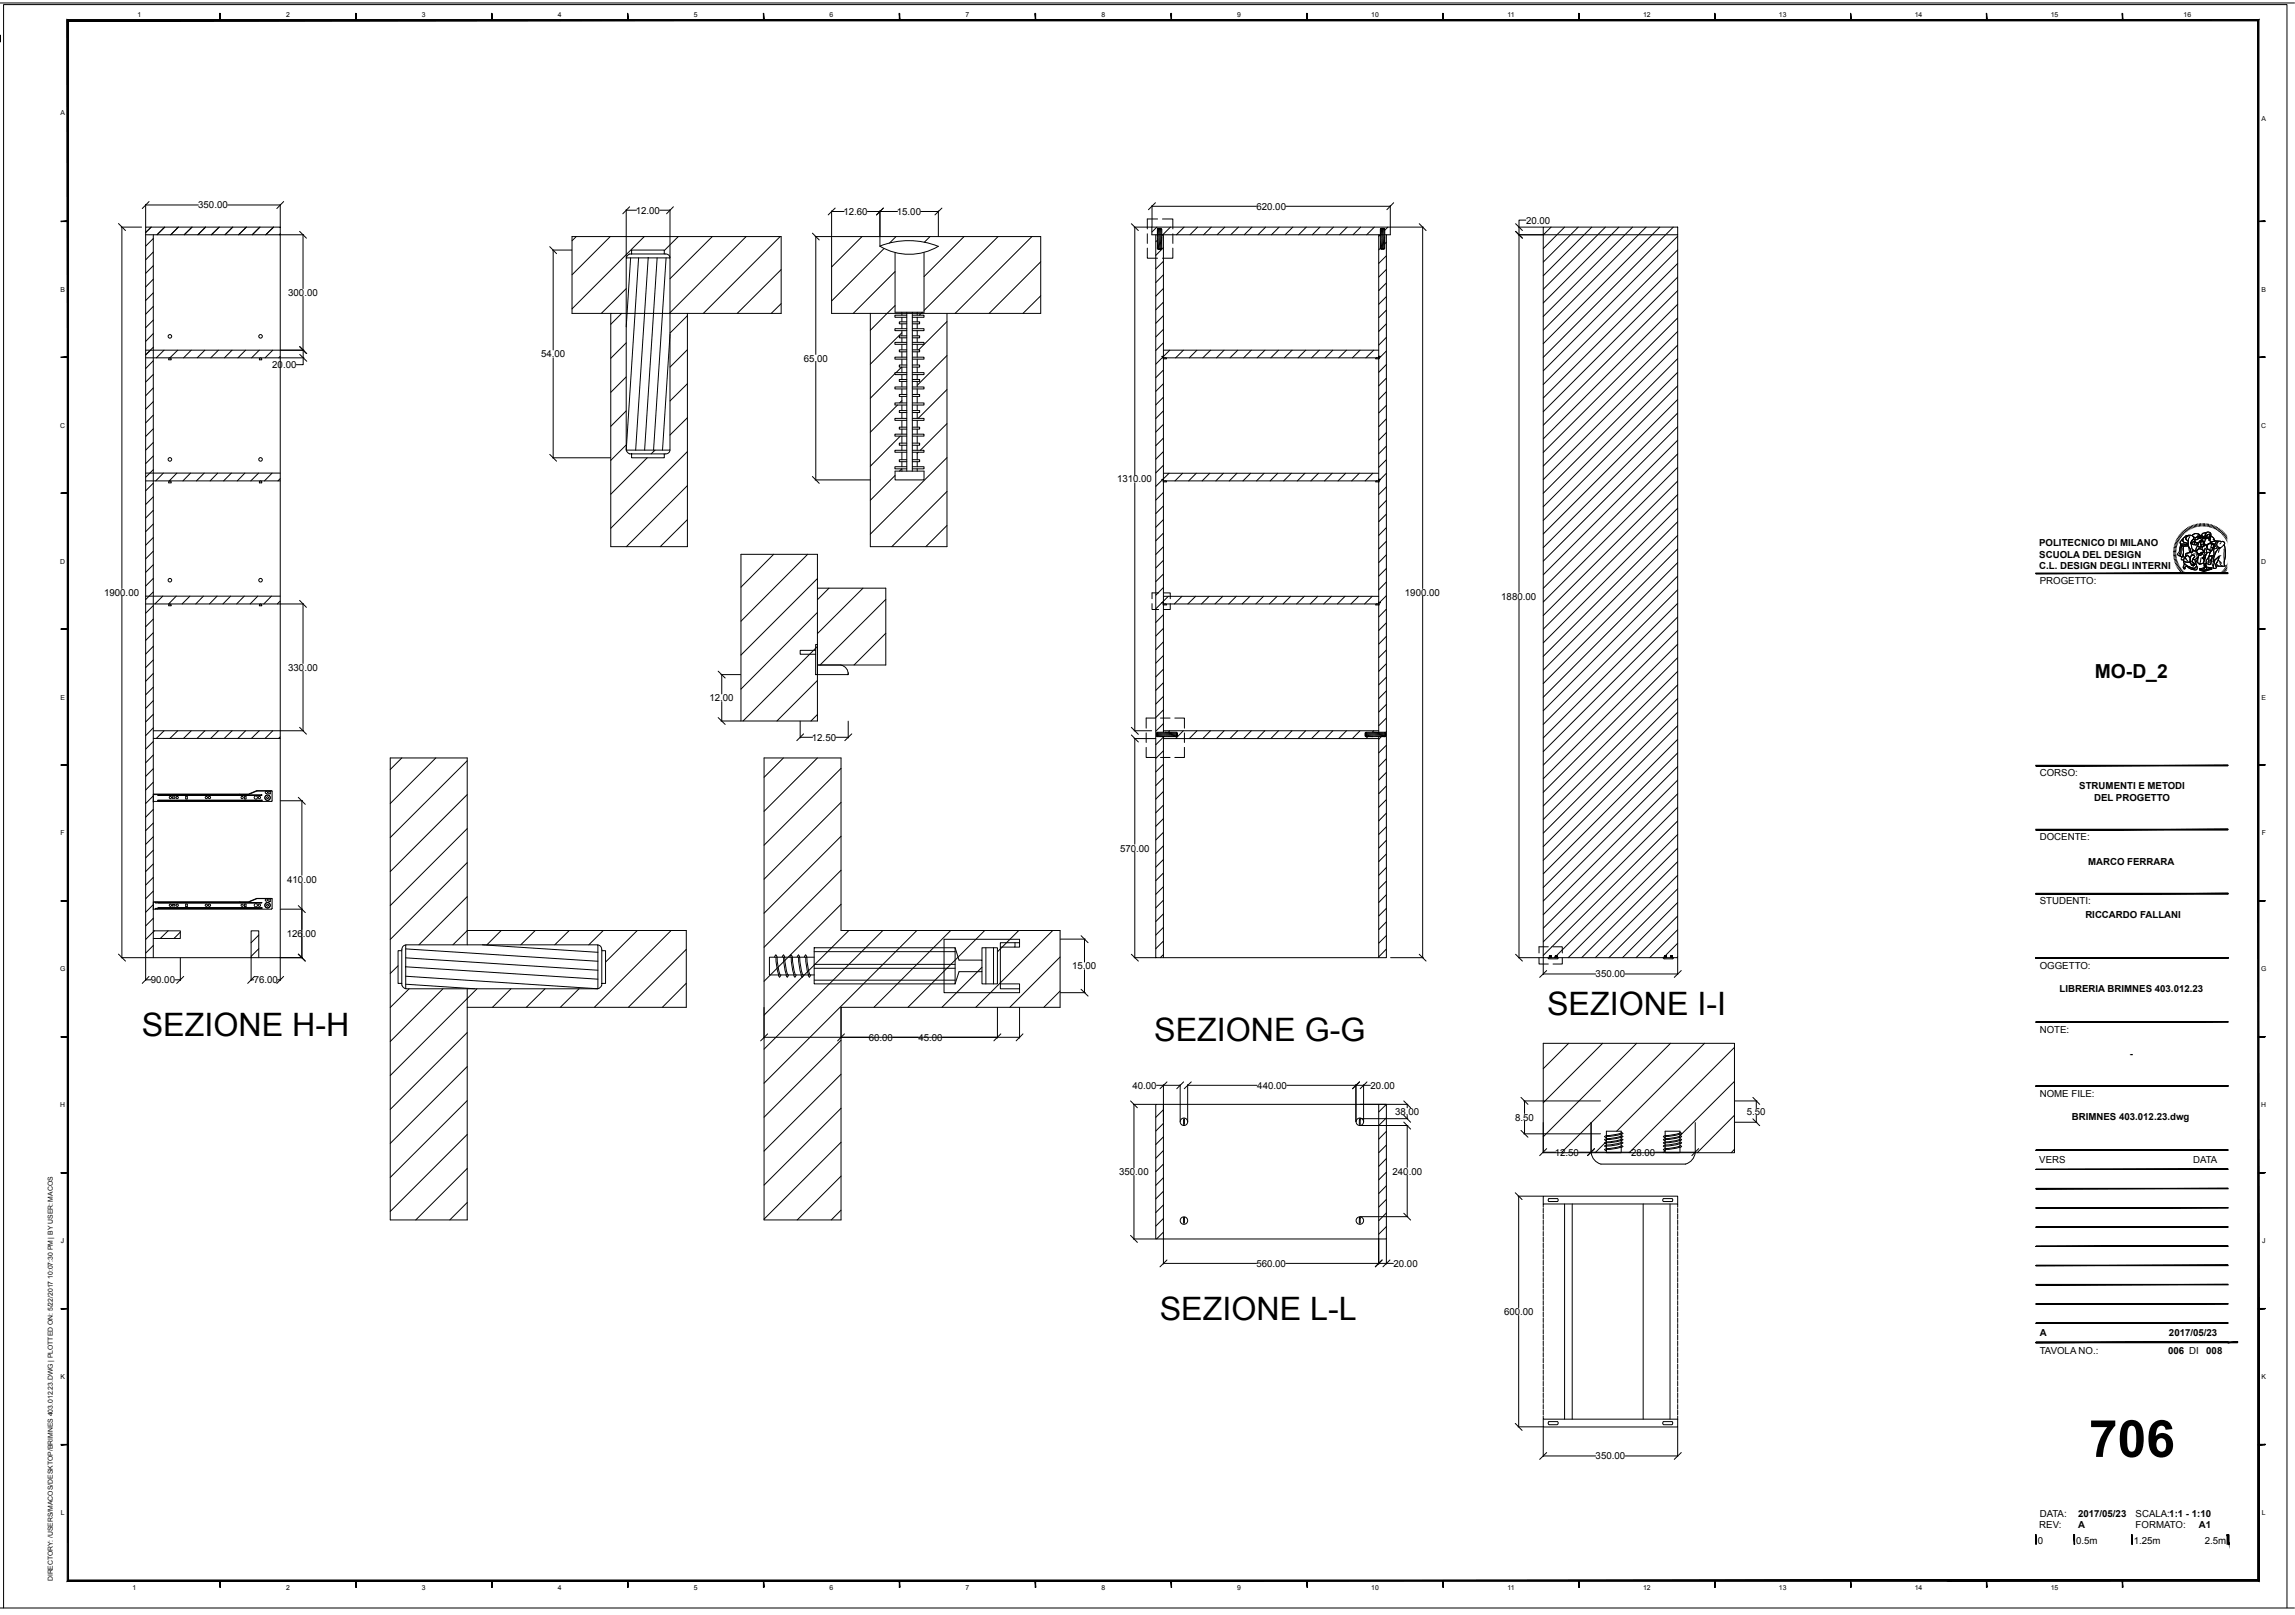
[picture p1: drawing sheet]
<svg xmlns="http://www.w3.org/2000/svg" width="597mm" height="420mm" viewBox="0 0 597 420" stroke-linecap="round" stroke-linejoin="round" font-family="sans-serif">
<defs><g id="words">
<text font-size="13.4" x="543.4" y="378.9">706</text>
<g font-size="8.4">
<text x="402.5" y="264">SEZIONE I-I</text>
<text x="36.9" y="269.5">SEZIONE H-H</text>
<text x="300.3" y="270.6">SEZIONE G-G</text>
<text x="301.7" y="343.2">SEZIONE L-L</text>
</g>
<text font-size="5" x="544.9" y="176.3">MO-D_2</text>
<g font-size="2.5">
<text x="51.6" y="54.2">350.00</text>
<text x="165.4" y="55.6">12.00</text>
<text x="219.4" y="55.9">12.60</text>
<text x="233.3" y="55.9">15.00</text>
<text x="326.9" y="54.5">620.00</text>
<text x="397" y="58.1">20.00</text>
<text x="75" y="76.9">300.00</text>
<text x="70.8" y="95.7">20.00</text>
<text x="140.8" y="92.9">54.00</text>
<text x="209.1" y="94">65.00</text>
<text x="290.6" y="125.4">1310.00</text>
<text x="530.4" y="142">POLITECNICO DI MILANO</text>
<text x="530.5" y="145.1">SCUOLA DEL DESIGN</text>
<text x="530.5" y="148.1">C.L. DESIGN DEGLI INTERNI</text>
<text x="27.1" y="155">1900.00</text>
<text x="365.5" y="155">1900.00</text>
<text x="390.5" y="156">1880.00</text>
<text x="530.6" y="151.9">PROGETTO:</text>
<text x="75" y="174.4">330.00</text>
<text x="184.5" y="182.3">12.00</text>
<text x="211.2" y="192.6">12.50</text>
<text x="530.6" y="201.9">CORSO:</text>
<text x="540.9" y="205.3">STRUMENTI E METODI</text>
<text x="544.7" y="208.3">DEL PROGETTO</text>
<text x="291.4" y="221.5">570.00</text>
<text x="530.6" y="218.5">DOCENTE:</text>
<text x="543.2" y="225">MARCO FERRARA</text>
<text x="74.7" y="229.5">410.00</text>
<text x="530.6" y="235.2">STUDENTI:</text>
<text x="542.5" y="238.6">RICCARDO FALLANI</text>
<text x="74.6" y="243.6">126.00</text>
<text x="530.6" y="251.9">OGGETTO:</text>
<text x="39.2" y="255.7">90.00</text>
<text x="66" y="255.7">76.00</text>
<text x="278.9" y="252.1">15.00</text>
<text x="415.1" y="254.2">350.00</text>
<text x="535.8" y="258.1">LIBRERIA BRIMNES 403.012.23</text>
<text x="530.6" y="268.5">NOTE:</text>
<text x="226" y="270.6">60.00</text>
<text x="238.9" y="270.6">45.00</text>
<text x="554.1" y="275">-</text>
<text x="294.6" y="283.1">40.00</text>
<text x="327.1" y="283.1">440.00</text>
<text x="356.5" y="283.1">20.00</text>
<text x="530.6" y="285.2">NOME FILE:</text>
<text x="362.9" y="290">38.00</text>
<text x="394.1" y="291.5">8.50</text>
<text x="454.4" y="290">5.50</text>
<text x="538.9" y="291.4">BRIMNES 403.012.23.dwg</text>
<text x="291.1" y="305.6">350.00</text>
<text x="362.2" y="305.4">240.00</text>
<text x="404.5" y="300.5">12.50</text>
<text x="424.3" y="300.5">28.00</text>
<text x="530.5" y="302.5">VERS</text>
<text x="570.5" y="302.5">DATA</text>
<text x="326.8" y="329.4">560.00</text>
<text x="362.5" y="329.4">20.00</text>
<text x="391.2" y="342">600.00</text>
<text x="530.6" y="347.5">A</text>
<text x="564.2" y="347.5">2017/05/23</text>
<text x="530.6" y="352">TAVOLA NO.:</text>
<text x="564" y="352">006 DI</text>
<text x="573.9" y="352">008</text>
<text x="415.1" y="379.5">350.00</text>
<text x="530.6" y="394.6">DATA:</text>
<text x="540.6" y="394.5">2017/05/23</text>
<text x="555.5" y="394.5">SCALA:1:1 - 1:10</text>
<text x="530.1" y="401.6">0</text>
<text x="530.5" y="397.4">REV:</text>
<text x="540.1" y="401.6">0.5m</text>
<text x="540.6" y="397.5">A</text>
<text x="555.1" y="401.6">1.25m</text>
<text x="555.5" y="397.5">FORMATO:</text>
<text x="572" y="397.5">A1</text>
<text x="573.5" y="401.6">2.5m</text>
</g>
<g font-size="1.8">
<text x="35.8" y="4.4">1</text>
<text x="74.4" y="4.4">2</text>
<text x="109.8" y="4.4">3</text>
<text x="145.1" y="4.4">4</text>
<text x="180.5" y="4.4">5</text>
<text x="215.8" y="4.4">6</text>
<text x="251.2" y="4.4">7</text>
<text x="286.5" y="4.4">8</text>
<text x="321.9" y="4.4">9</text>
<text x="356.7" y="4.4">10</text>
<text x="392.1" y="4.4">11</text>
<text x="427.4" y="4.4">12</text>
<text x="462.7" y="4.4">13</text>
<text x="498.1" y="4.4">14</text>
<text x="533.4" y="4.4">15</text>
<text x="568" y="4.4">16</text>
<text x="15.7" y="29.9">A</text>
<text x="588.3" y="31.5">A</text>
<text x="15.7" y="75.9">B</text>
<text x="588.3" y="75.9">B</text>
<text x="15.7" y="111.2">C</text>
<text x="588.2" y="111.2">C</text>
<text x="15.7" y="146.6">D</text>
<text x="588.2" y="146.6">D</text>
<text x="15.7" y="181.9">E</text>
<text x="588.3" y="181.9">E</text>
<text x="15.7" y="217.3">F</text>
<text x="588.3" y="217.3">F</text>
<text x="15.6" y="252.6">G</text>
<text x="588.2" y="252.6">G</text>
<text x="15.7" y="288">H</text>
<text x="588.2" y="288">H</text>
<text x="15.8" y="323.3">J</text>
<text x="588.4" y="323.3">J</text>
<text x="15.7" y="358.7">K</text>
<text x="588.3" y="358.7">K</text>
<text x="15.8" y="394">L</text>
<text x="588.4" y="394">L</text>
<text x="13.8" y="411.2" transform="rotate(-90 13.8 411.2)">DIRECTORY: /USERS/MACOS/DESKTOP/BRIMNES 403.012.23.DWG | PLOTTED ON: 5/22/2017 10:07:30 PM | BY USER: MACOS</text>
<text x="34.5" y="413.4">1</text>
<text x="74.4" y="413.4">2</text>
<text x="109.8" y="413.4">3</text>
<text x="145.1" y="413.4">4</text>
<text x="180.5" y="413.4">5</text>
<text x="215.8" y="413.4">6</text>
<text x="251.2" y="413.4">7</text>
<text x="286.5" y="413.4">8</text>
<text x="321.9" y="413.4">9</text>
<text x="356.7" y="413.4">10</text>
<text x="392.1" y="413.4">11</text>
<text x="427.4" y="413.4">12</text>
<text x="462.7" y="413.4">13</text>
<text x="498.1" y="413.4">14</text>
<text x="533.4" y="413.4">15</text>
</g>
</g></defs>
<g fill="none" stroke="#000" stroke-width=".26">
<path d="M0 .8h596.9M30.8 58.1l1.8 1.9M31.5 59.1h5.3M31.7 59.1v93.9M37.9 59.1h35v190h-35zM37.9 53.1v5.9M37.9 53.3h13.7M38.8 52.4l-1.8 1.8M39.3 59.1l-1.4 1.4M42.8 59.1l-1.9 2M46.4 59.1l-2 2M50 59.1l-2.1 2"/>
<path d="M53.5 59.1l-2 2M57 59.1l-2 2M59.2 53.3h13.7M60.5 59.1l-2 2M64.1 59.1l-2 2M67.6 59.1l-2 2M71.2 59.1l-2.1 2M72.9 53.1v5.9M73.8 52.4l-1.8 1.8M162.9 54.5v12.5M162.9 54.7h2.7M163.8 53.8l-1.8 1.8"/>
<path d="M171.6 54.7h2.7M174.3 54.5v12.5M175.2 53.8l-1.8 1.8M216.3 54.8v6.6M216.3 55h3.3M217.3 54.1l-1.9 1.8M225.6 55h7.9M228.9 54.8v9.1M229.8 54.1l-1.8 1.8M239.5 55h4.6M244.1 54.8v6.6M245 54.1l-1.8 1.8"/>
<path d="M294.3 58.2l1.8 1.8M295 59.1h66.7M295.2 59.1v64.5M299.6 59.1v2h1.1M299.7 53.4v5.6M299.7 53.6h27.1M300.6 52.7l-1.9 1.8M300.9 59.1l-1.3 1.2M301.1 59.6h1.1v5h-1.1zM301.1 56.9h-2.7v2.6M301.2 59.6l-.1 1.8M301.2 59.5l.8-.1-.9 .2"/>
<path d="M301.4 59.6l-.3 5 .9 .2-.8-.1M301.6 59.6l-.3 5M301.9 59.6l-.4 5M302 59.5h.1M302.1 59.5l.1 .1M302.1 59.6l-.3 5M302.4 56.9h2.7v2.6M304.5 59.1l-2.3 2.3M308 59.1l-2 2M311.5 59.1l-2 2M315.1 59.1l-2 2M318.6 59.1l-2 2"/>
<path d="M322.2 59.1l-2 2M325.7 59.1l-2 2M329.2 59.1l-2 2M332.7 59.1l-1.9 2M334.5 53.6h27.2M336.3 59.1l-2 2M339.8 59.1l-2 2M343.4 59.1l-2 2M346.9 59.1l-2 2M350.4 59.1l-2 2M353.9 59.1l-1.9 2M357.5 59.1l-2 2"/>
<path d="M359.1 59.6h1.1v5h-1.1zM359.2 59.6l-.1 1.8M359.2 59.5l.9-.1-1 .2M359.4 59.6l-.3 5M359.7 59.6l-.4 5M359.9 59.6l-.3 5M360.1 59.5l.1 .1M360.1 59.6l-.3 5M361 59.1l-.8 .8M361.7 53.4v7.7h-1.1M361.7 59.1h8.5M362.5 52.7l-1.7 1.8"/>
<path d="M369.2 58.2l1.8 1.8M370.1 59.1v93.9M394.3 58.2l1.7 1.8M395 59.1h6.4M396.9 57.2h-1.8v96.9M401.4 59.1h35v190h-35zM403.5 59.1l-2.1 2h35M407 59.1l-5.6 5.6M410.5 59.1l-9.1 9.1M414.1 59.1l-12.7 12.6M417.6 59.1l-16.2 16.1M421.1 59.1l-19.7 19.7"/>
<path d="M424.7 59.1l-23.3 23.2M428.2 59.1l-26.8 26.8M431.8 59.1l-30.4 30.3M435.3 59.1l-33.9 33.8M37.9 61.1h41.1M39.9 62l-2 2M39.9 65.5l-2 2.1M39.9 69.1l-2 2M39.9 72.6l-2 2M39.9 76.2l-2 2M39.9 79.7l-2 2M39.9 61.1v188"/>
<path d="M72.9 60.8l-.2 .3M77.9 60.2l1.8 1.7M78.8 61.1v14M78.8 77.1v14M143 64.1l1.8 1.9M143.7 65h5.1M143.9 65v26M149.9 61.5l-1.1 1.1M158.7 61.5l-9.9 10M162.9 67.1h11.4v50h-11.4zM162.9 75.1l-6.5 6.4M164 67.1l-1.1 17.9"/>
<path d="M164.3 66.1v-1.1h8.5v1.1h-9l-.6 .3-.3 .6M166.1 67.1l-3.2 49.9 .3 .7 .6 .3h9v1.1h-8.5v-1.1M167.6 61.5l-18.8 18.8M168.6 67.1l-3.2 50M170.9 67.1l-3.2 50M172.8 66.1h.3M173.2 66.1a1.06 1.06 0 0 1 1.1 .9M173.3 67.1l-3.3 50M176.4 61.5l-3.6 3.7M185.3 61.5l-11 11M194.1 61.5l-19.8 19.8M202.9 61.5l-19.9 20"/>
<path d="M203.2 70.1l-11.4 11.4M203.2 79l-2.6 2.5M211.3 60.6l1.8 1.8M212 61.5h58.7v20h-44.3v60.7h19.9v-60.7M212.2 61.5v30.7M216.3 61.5v20h10.1M224.2 61.5l-7.9 7.9M230 64.7l-13.7 13.6M232.8 70.6l-10.8 10.9M232.8 79.5l-6.4 6.4M233.1 61.5l-1.7 1.7M240.4 65.7v15.5h-7.6v-15.5"/>
<path d="M241.9 61.5l-1.4 1.5M244.1 64a14.7 14.7 0 0 1-15.2 0 20.6 20.6 0 0 1 15.2 .1M250.8 61.5l-10.4 10.4M259.6 61.5l-19.2 19.2M268.4 61.5l-19.9 20M270.7 68.1l-13.4 13.4M270.7 76.9l-4.6 4.6M298.4 64.5v2.7h2.7M298.4 60.8v2.5M300.7 61.1h59.9v188h-59.9zM301.1 62.5l-.4 .4M302 64.7h.1"/>
<path d="M302.2 64.6l-.1 .1M302.2 61.6l-.2 3M302.6 68l-1.9 1.9M302.6 75l-1.9 2M302.6 78.6l-1.9 2M302.6 64.4l-1.9 2M302.6 71.5l-1.9 2M302.6 61.1v129.3M305.1 64.5v2.7h-2.7M305.1 60.8v2.5M358.6 61.1v129.3M359.1 61l-.5 .4"/>
<path d="M359.1 64.6l-.5 .4M359.1 64.6l1 .2-.9-.1M360.1 64.7h.1M360.2 64.6l-.1 .1M360.2 61.6l-.2 3M360.6 70.1l-2 2M360.6 73.6l-2 2M360.6 77.1l-2 2M360.6 66.5l-2 2M360.6 63l-.4 .4M394.3 60.2l1.7 1.7M395 61.1h6.4"/>
<path d="M436.4 61.4l-35 35M436.4 65l-35 35M436.4 68.5l-35 35M436.4 72.1l-35 35M436.4 75.6l-35 35M436.4 79.1l-35 35M37.9 91.1h41.2M37.9 93.1h41.2M39.9 83.2l-2 2M39.9 86.8l-2 2M39.9 90.3l-2 2 1.3-1.2M39.9 93.8l-2 2.1"/>
<path d="M39.9 97.4l-2 2M42.7 91.1l-2 2M43.9 93.2l.4-.1 .2 .5h-.6zM46.2 91.1l-2 2M49.7 91.1l-1.9 2M53.3 91.1l-2 2M56.8 91.1l-2 2M60.4 91.1l-2 2M63.9 91.1l-2 2M67.4 91.1l-2 2M67.5 93.2l.4-.1 .2 .5h-.6zM71 91.1l-2 2"/>
<path d="M72.9 92.7l-.4 .4M77.9 90.1l1.8 1.9M78 90.1l1.8 1.9M78 92.2l1.8 1.7M78.9 91.1v3.7h-1.8M143.9 93.1v26M158.9 81.5h-10.1v-20h54.4v20h-44.3v60.7h19.9v-60.7M161.7 81.5l-2.8 2.8M162.9 98l-4 4M162.9 89.2l-4 4M174.3 87l-2 30.1M178.8 82.1l-4.5 4.5"/>
<path d="M178.8 90.9l-4.5 4.6M178.8 99.8l-4.5 4.5M212.2 94.2v30.6M232.8 97.2l-6.4 6.4M234.5 95.5l-1.4 1.4M234.6 86.5l-8.2 8.2M234.6 81.2v.8M234.6 82.5v1.2M234.6 84.2v1.3M234.6 86v1.3M234.6 87.9v1.1M234.6 89.5v1.5"/>
<path d="M234.6 91.5v1.4M234.6 93.4v1.5M234.6 95.5v1.4M234.6 97.4v1.3M234.6 99.2v1.4M235.9 82h-3.1v.5h3.1M235.9 85.5h-3.1v.5h3.1M235.9 89h-3.1v.5h3.1M235.9 92.9h-3.1v.5h3.1M235.9 96.9h-3.1v.5h3.1M235.9 83.7h-2v.5h2M235.9 87.3h-2v.6h2"/>
<path d="M235.9 91h-2v.5h2M235.9 94.9h-2v.6h2M235.9 98.7h-2v.5h2M235.9 81.2v41.3M237.3 82h3.1v.5h-3.1M237.3 85.5h3.1v.5h-3.1M237.3 89h3.1v.5h-3.1M237.3 92.9h3.1v.5h-3.1M237.3 96.9h3.1v.5h-3.1M237.3 83.7h1.9v.5h-1.9M237.3 87.3h1.9v.6h-1.9M237.3 91h1.9v.5h-1.9"/>
<path d="M237.3 94.9h1.9v.6h-1.9M237.3 98.7h1.9v.5h-1.9M237.3 81.2v41.3M238.6 82.6v1.1M238.6 81.2v.8M238.6 84.2v1.3M238.6 86v1.3M238.6 87.9v1.1M238.6 89.5v1.5M238.6 91.5v1.4M238.6 93.4v1.5M238.6 95.5v1.4"/>
<path d="M238.6 97.4v1.3M238.6 99.2v1.4M239.9 81.2l-.8 .8M246.3 83.6l-7.3 7.4M246.3 92.5l-7.7 7.7M302.6 92.6v.7zM302.6 92.7h-.4l.4 .1M302.6 91.1h56M302.6 93.1h56M302.6 96.2l-1.9 2M302.6 82.1l-1.9 2M302.6 89.2l-1.9 2"/>
<path d="M302.6 99.8l-1.9 2M302.6 85.7l-1.9 1.9M303.3 93.1l.1 .2M303.4 93.3h-.8M304.3 91.1l-3.6 3.6M307.8 91.1l-2 2M311.4 91.1l-2 2M314.9 91.1l-2 2M318.4 91.1l-2 2M322 91.1l-2 2M325.5 91.1l-2 2M329.1 91.1l-2.1 2"/>
<path d="M332.6 91.1l-2 2M336.1 91.1l-2 2M339.6 91.1l-1.9 2M343.2 91.1l-2 2M346.7 91.1l-2 2M350.3 91.1l-2.1 2M353.8 91.1l-2 2M357.3 91.1l-2 2M357.8 93.3h.8M358.1 93.1l-.2 .2M358.6 92.6l.1 .7zM358.7 92.7h.4l-.4 .1"/>
<path d="M360.6 80.7l-2 1.9M360.6 84.2l-2 2M360.6 91.3l-2 2M360.6 98.4l-2 1.9M360.6 87.7l-2 2.1M360.6 94.8l-2 2M436.4 82.7l-35 35M436.4 86.2l-35 35M436.4 89.8l-35 34.9M436.4 93.3l-35 35M436.4 96.8l-35 35M39.9 100.9l-2 2"/>
<path d="M39.9 104.4l-2 2M39.9 108l-2 2M39.9 111.5l-2 2M39.9 115.1l-2 2M39.9 118.6l-2 2M143 118.2l1.8 1.7M143.7 119.1h15.1M162.9 106.9l-4 4M162.9 115.7l-4 4M168.4 119.1l-9.5 9.4M170.4 117.1l-1 .9M172.8 118h.3"/>
<path d="M174.3 117a1.06 1.06 0 0 1-1.1 1M178.8 108.6l-4.5 4.5M178.8 117.4l-19.9 20M233.5 105.3l-7.1 7.1M234.2 113.4l-7.8 7.9M234.6 104.2l-.6 .6M234.6 101.1v1.5M234.6 103.1v1.7M234.6 105.3v1.5M234.6 107.3v1.5M234.6 109.3v1.8M234.6 111.6v1.3"/>
<path d="M234.6 113.4v1.8M234.6 115.8v1.3M234.6 117.6v2M235.9 100.6h-3.1v.5h3.1M235.9 104.8h-3.1v.5h3.1M235.9 108.8h-3.1v.5h3.1M235.9 112.9h-3.1v.5h3.1M235.9 102.6h-2v.5h2M235.9 106.8h-2v.5h2M235.9 111.1h-2v.5h2M235.9 117.1h-3.1v.5h3.1M235.9 115.2h-2v.6h2"/>
<path d="M235.9 119.6h-2v.5h2M237.3 100.6h3.1v.5h-3.1M237.3 104.8h3.1v.5h-3.1M237.3 108.8h3.1v.5h-3.1M237.3 112.9h3.1v.5h-3.1M237.3 102.6h1.9v.5h-1.9M237.3 106.8h1.9v.5h-1.9M237.3 111.1h1.9v.5h-1.9M237.3 117.1h3.1v.5h-3.1M237.3 115.2h1.9v.6h-1.9M237.3 119.6h1.9v.5h-1.9M238.6 101.1v1.5"/>
<path d="M238.6 103.1v1.7M238.6 105.3v1.5M238.6 107.3v1.5M238.6 109.3v1.8M238.6 111.6v1.3M238.6 113.4v1.8M238.6 115.8v1.3M238.6 117.6v2M238.8 117.6l-.2 .3M246.3 101.3l-7.5 7.5M246.3 110.2l-6.9 6.9M246.3 119l-19.9 19.9"/>
<path d="M302.6 103.3l-1.9 2M302.6 106.9l-1.9 1.9M302.6 110.4l-1.9 2M302.6 113.9l-1.9 2M302.6 117.4l-1.9 2M360.6 112.5l-2 2M360.6 119.6l-2 1.9M360.6 105.4l-2 2M360.6 101.9l-2 2M360.6 108.9l-2 2.1M360.6 116l-2 2M436.4 100.3l-35 35.1"/>
<path d="M436.4 103.9l-35 35M436.4 107.4l-35 35M436.4 111l-35 34.9M436.4 114.5l-35 35M436.4 118l-35 35M37.9 123h35M37.9 125.1h35M39.9 122.1l-2 2M39.9 125.7l-2 1.9M39.9 129.2l-2 2M39.9 132.7l-2 2M39.9 136.3l-2 2"/>
<path d="M39.9 139.8l-2 2M42.5 123l-2 2.1M43.9 125.2l.4-.1 .2 .5h-.6zM46 123l-2 2.1M49.6 123l-2 2.1M53.1 123l-2 2.1M56.6 123l-1.9 2.1M60.2 123l-2 2.1M63.7 123l-2 2.1M67.3 123l-2.1 2.1M67.5 125.2l.4-.1 .2 .5h-.6zM70.8 123l-2 2.1"/>
<path d="M72.9 124.5l-.6 .6M178.8 126.3l-15.9 15.9M178.8 135.1l-7.1 7.1M211.3 123.9l1.8 1.8M212 124.8h14.4M232.8 122.5h7.6v2.3h-7.6zM232.8 123.7l-6.4 6.4M234.6 121.9l-.6 .6M234.6 120.1v1.3M234.6 121.9v.6M235.9 121.4h-3.1v.5h3.1M237.3 121.4h3.1v.5h-3.1"/>
<path d="M238.6 120.1v1.3M238.6 121.9v.6M246.3 127.8l-14.3 14.4M246.3 136.7l-5.5 5.5M295.2 125.6v64.4M302.6 124.5v.8zM302.6 124.7h-.4l.4 .1M302.6 123.1h56M302.6 125.1h56M302.6 121l-1.9 2M302.6 128.1l-1.9 2M302.6 131.6l-1.9 2"/>
<path d="M302.6 135.1l-1.9 2M302.6 138.7l-1.9 1.9M303.3 125.1l.1 .2M303.4 125.3h-.8M304.1 123.1l-3.4 3.4M307.6 123.1l-2 2M311.2 123.1l-2 2M314.7 123.1l-2 2M318.3 123.1l-2 2M321.8 123.1l-2 2M325.3 123.1l-2 2M328.8 123.1l-1.9 2"/>
<path d="M332.4 123.1l-2 2M335.9 123.1l-2 2M339.5 123.1l-2 2M343 123.1l-2 2M346.5 123.1l-1.9 2M350.1 123.1l-2 2M353.6 123.1l-2 2M357.1 123.1l-2 2M357.8 125.3h.8M358.1 125.1l-.2 .2M358.6 124.5l.1 .8zM358.7 124.7h.4l-.4 .1"/>
<path d="M360.6 126.6l-2 2M360.6 133.7l-2 2M360.6 123.1l-2 2M360.6 130.1l-2 2.1M360.6 137.2l-2 2M436.4 121.5l-35 35.1M436.4 125.1l-35 35M436.4 128.6l-35 35M436.4 132.2l-35 35M436.4 135.7l-35 35M436.4 139.2l-35 35.1M566.5 139.7l.6 .3"/>
<path d="M566.7 139.4l.6 .4M566.9 139.1l.6 .4M567.2 138.9l.5 .4M567.4 138.6l.5 .4M567.6 138.3l.5 .5M567.9 138.1l.5 .5M568.2 137.8l.4 .6M568.5 137.6l.4 .6M568.7 137.4l.4 .6M568.9 139.5l1.1-.3a.76 .76 0 0 1 .6 .8 .76 .76 0 0 1-.5 .7l-.3 .5 .3 .6a1.12 1.12 0 0 0 .7 1.4l-.4 .1-.3 .5-.3-.2v-.7l-.4-.6-.2-1.1a.5 .5 0 0 0 .1-.5 .5 .5 0 0 0-.5-.3l-.2-.5zM569 137.2l.4 .6M569.4 137l.3 .6"/>
<path d="M569.6 139.5l-.4 1 .1 1.5 .5 .9v.6l.1 .2h.3l.1-.4 .5-.1-.2-.1a1 1 0 0 1-.5-1.3l-.3-.6 .8-1.1a.95 .95 0 0 0-1.4-.9l-.7 .3a.91 .91 0 0 0-.3 1.6l.9 .3M569.7 136.9l.3 .6M569.9 139.2h-.1a1.04 1.04 0 0 0-1.2 .9l.6 .5M570 136.7l.3 .7M570.3 139.3l.8-.6 1.1 .4a.26 .26 0 0 1 .2 .3 .26 .26 0 0 1-.3 .2l-.3-.2-.5 .4-.7-.1M570.4 136.6l.2 .7M570.4 139.1l.5-.3h.7l.5 .2 .3 .4-.3 .2-.3-.2-.1 .2-.7 .2-.7-.5zM570.6 139.6l.7 .2 .5-.5 .3 .3-.2 .5-.4 .3-.4-.2-.6 .1zM570.7 136.5l.2 .6M571 136.4l.2 .6M571.4 136.3l.1 .7M571.7 139.7l.1 .1"/>
<path d="M571.7 136.2l.1 .7M571.8 139.8h-.1M572.1 139.9l.8-.1a.34 .34 0 0 1-.1 .5 .34 .34 0 0 1-.5-.3zM572.1 139.6l-.2 .5-.4 .3-.4-.2-.6 .1M572.1 136.2l.1 .7M572.4 136.2l.1 .6M572.5 139.5a.42 .42 0 0 1 .6 0 .42 .42 0 0 1 .1 .6l-.3-.3h-.4zM572.5 139.8a.4 .4 0 0 1 .4-.5 .4 .4 0 0 1 .4 .4l.1 .3-.3 .1M572.8 136.2v.6M572.9 139.9l-.4-.1-.4 .1 .2 .1a.32 .32 0 0 0 .5 .3 .32 .32 0 0 0 .1-.5v.2M573.2 136.2v.6M573.4 140l.1-.1 .1 .3-.2 .9"/>
<path d="M573.4 139.5l.1 .4M573.5 136.2l-.1 .6M573.8 138.7l.3-.3h.4l.5 .1 .1 .4v.8l-.4 .9v-.8l.3-.4-.3-.5-.2 .1a.8 .8 0 0 0-.6 1.1l-.2 .1-.1-.6zM573.9 138.6l-.9 .1-.3 .4 .1 .2M573.9 136.2l-.1 .7M574 139.6l.2 .4 .5-.2M574 138.5l.5-.1 .5 .1 .1 .4v.8l-.4 .9v-.8l.3-.5-.2-.4-.3 .1a.45 .45 0 0 0-.5 .6l-.1 .5-.2 .1-.1-1zM574.1 139.1l.7-.2 .2 .5-.3 .4a.45 .45 0 0 1-.7-.1 .45 .45 0 0 1 .1-.6zM574.1 139.3l.2 .1M574.2 139.8h.1M574.2 136.2l-.1 .7M574.2 139.4v.1"/>
<path d="M574.3 139.7h.1M574.5 136.3l-.1 .7M574.6 139.5l.2 .1M574.6 139.5v.1M574.9 136.4l-.1 .6M575.1 139.4l.8 .6 .1 .4 .3 .2-.5 .2a.58 .58 0 0 1-.8 0 .58 .58 0 0 1 0-.9zM575.1 139.4l.6 .4 .3 .6M575.3 136.5l-.2 .6M575.6 136.6l-.2 .6M575.9 136.7l-.2 .6M576.2 136.9l-.2 .6M576.6 137l-.4 .6"/>
<path d="M576.9 137.2l-.4 .6M577.2 137.4l-.4 .5M577.5 137.6l-.4 .5M577.8 137.8l-.5 .5M578.1 138l-.5 .5M578.3 138.3l-.5 .4M578.6 138.5l-.5 .5M578.8 138.8l-.5 .4M579 139l-.5 .5M579.2 139.3l-.5 .5M579.5 139.6l-.6 .4M579.6 139.9l-.6 .4"/>
<path d="M31.7 155v94.1M37.9 155h35M37.9 157.1h41.1M39.9 143.4l-2 1.9M39.9 146.9l-2 2M39.9 150.4l-2 2M39.9 153.9l-2 2M39.9 157.5l-2 2M42.3 155l-2 2.1M43.9 157.2l.4-.1 .2 .4h-.6zM45.8 155l-1.9 2.1M49.4 155l-2 2.1"/>
<path d="M52.9 155l-2 2.1M56.5 155l-2 2.1M60 155l-2 2.1M63.5 155l-1.9 2.1M67.1 155l-2 2.1M67.5 157.2l.4-.1 .2 .4h-.6zM70.6 155l-2 2.1M72.9 156.3l-.8 .8M77.9 156.1l1.8 1.9M78.8 157.1v15.5M192.7 144.2h19.9v43.3h-19.9zM201.3 144.2l-8.6 8.5"/>
<path d="M210.1 144.2l-17.4 17.4M212.6 150.5l-19.9 19.9M212.6 159.3l-19.9 19.9M212.6 153h17.8v19.9h-17.8M215.6 153l-3 3M224.5 153l-11.9 11.8M230.4 155.9l-17.1 17M299.7 157v1.5h1.7M301.4 154.2h-1.7v1.5M302.6 156.5v.8zM302.6 156.7h-.4l.4 .1M302.6 157.1h56"/>
<path d="M302.6 142.2l-1.9 2M302.6 149.3l-1.9 2M302.6 145.7l-1.9 2M302.6 152.8l-1.9 2M302.6 159.9l-1.9 2M302.6 155.1h56M302.7 154.2h1.7v1.5M303.3 157.1l.1 .2M303.4 157.3h-.8M303.9 155.1l-3.2 3.2M304.4 157v1.5h-1.7M307.5 155.1l-2 2"/>
<path d="M311 155.1l-2 2M314.5 155.1l-2 2M318.1 155.1l-2 2M321.6 155.1l-2 2M325.2 155.1l-2.1 2M328.7 155.1l-2 2M332.2 155.1l-2 2M335.7 155.1l-1.9 2M339.3 155.1l-2 2M342.8 155.1l-2 2M346.4 155.1l-2.1 2M349.9 155.1l-2 2"/>
<path d="M353.4 155.1l-2 2M357 155.1l-2 2M357.8 157.3h.8M358.1 157.1l-.2 .2M358.6 156.5l.1 .8zM358.7 156.7h.4l-.4 .1M360.6 154.9l-2.1 2.2M360.6 140.8l-2 2M360.6 147.8l-2 2M360.6 144.3l-2 2M360.6 151.4l-2 2M360.6 158.4l-2 2.1"/>
<path d="M370.1 155.1v94M395.1 156.1v93M436.4 142.8l-35 35M436.4 146.3l-35 35M436.4 149.8l-35 35M436.4 153.4l-35 35M436.4 156.9l-35 35M565.4 143.4h.6M565.4 143.8h.6M565.4 144.1h.6M565.4 143.1h.7M565.4 142.7l.7 .1"/>
<path d="M565.5 142.3l.7 .2M565.6 142l.6 .2M565.7 141.7l.6 .1M565.8 141.3l.6 .2M565.9 141l.6 .2M566 140.6l.6 .3M566.1 144.4l-.7 .1M566.1 144.7l-.7 .1M566.2 140.3l.6 .3M566.2 145l-.7 .2M566.2 145.4l-.6 .2M566.3 145.7l-.6 .2"/>
<path d="M566.3 140l.6 .3M566.4 146l-.7 .2M566.5 146.3l-.6 .3M566.6 146.6l-.6 .3M566.8 146.9l-.6 .3M566.9 147.2l-.6 .3M567.1 147.5l-.6 .3M567.2 141.4l.9 .1a.6 .6 0 0 0 .9-.1h.2a.38 .38 0 0 1 0 .6 .38 .38 0 0 1-.5 0h-.8a.47 .47 0 0 1-.7-.5zM567.3 141.4v.5M567.3 147.8l-.6 .3M567.4 141.9l-.3 .6v1.3l-.4 .6 .4 .2M567.4 148l-.5 .4"/>
<path d="M567.5 140.5l.3-.3 .1 .3a.76 .76 0 0 0 .9 .7l.3 .2a.6 .6 0 0 1-1 .1h-.7l-.3-.2v-.4zM567.6 142h.5l-.2 .5v2.2l-.3 .1-.5-.3a2.86 2.86 0 0 0 .3-2zM567.6 148.3l-.5 .4M567.7 142h-.1a2 2 0 0 0-.2 1.8l-.3 .8 .7 .2M567.9 140.2l-.6 .5a.43 .43 0 0 0-.2 .6 .43 .43 0 0 0 .5 .2h.5a.6 .6 0 0 0 .9-.1h.2M567.9 148.5l-.5 .5M567.9 140l.7-.6 1.2-.2a.87 .87 0 0 0-1.1 1.1l.1 .1a.5 .5 0 0 1 .5 .3 .5 .5 0 0 1-.1 .5l-.1 .2-.7-.3a.52 .52 0 0 1-.5-.6zM567.9 145.6a1.19 1.19 0 0 0 1.5 .6l.3-.1M568.1 145.9l.6 .3 1-.1 .1 .5 .3 .2v.2l.2-.2 .2 .4-.1-.5 .3 .4 .1-.1-.2-.4 .4 .2-.3-.4a.49 .49 0 0 1-.4-.7l.2-.4 .4 .2 .5 1.6-.2 .4a.99 .99 0 0 1-1.4 0l-.9-.4-.7-.5zM568.1 145.9v.5l.8 .7 1.9 .9M568.1 142h.4a.91 .91 0 0 1 1.2 .8l.1 .8-.5 .2a.54 .54 0 0 0-.5 .1 .54 .54 0 0 0-.2 .6h.2l-.2 .2a.34 .34 0 0 1-.3 .3 .34 .34 0 0 1-.3-.2l-.1-2.3zM568.1 142a1.26 1.26 0 0 0-.1 1.4l-.1 1.4"/>
<path d="M568.1 148.7l-.5 .5M568.2 146.6l1 .7 1 .4a.8 .8 0 0 0 1-.2l.2-.3 .2 .7-.3 .3-1.1-.1-.9-.5a.52 .52 0 0 0-.5-.4 .52 .52 0 0 0-.5 .5h.1a.2 .2 0 0 1-.2 .3 .2 .2 0 0 1-.2-.3l-.1-.2zM568.2 146.6l-.1 .3a.7 .7 0 0 0 .1 1.1l.3-.2-.3-.2 .2-.1a.59 .59 0 0 1 1 .2l.8 .4 1.1 .1 .3-.3-.2-.7M568.3 149l-.4 .5M568.4 145l-.4-.2a.46 .46 0 0 0-.6 .3 .46 .46 0 0 0 .3 .6l.4-.3a.47 .47 0 0 1 .5-.1 .47 .47 0 0 1 .3 .4l.2 .1M568.5 144.7l.3-.2a.65 .65 0 0 1 .9 .5l-.1 1.1a1.56 1.56 0 0 1-1.6-.3v-.4l.6-.1-.2-.2zM568.6 149.2l-.4 .5M568.6 144l1.2-.4 .3 .2 .3-.5 .5-.1 .6 .3 .4 .8a.64 .64 0 0 1-.4 .9v-.1a.54 .54 0 0 1-1 .2l.1-.3a.33 .33 0 0 0 .3-.4 .33 .33 0 0 0-.4-.2 .77 .77 0 0 0-.8 .6 .68 .68 0 0 0-1-.5l-.1-.1zM568.8 149.4l-.4 .5M569 144.3l.7 .7M569 144.4l-.1 .1a.48 .48 0 0 0-.4 .8h.1M569.1 149.6l-.4 .5"/>
<path d="M569.3 142h-1.4a.55 .55 0 0 0-.7-.1 .55 .55 0 0 0-.2 .7l-.1 .8-.5 .7 .3 .4M569.4 142.3l.2 1.4M569.4 149.7l-.4 .6M569.6 149.9l-.3 .6M569.7 146.1l.1 .4 .3 .3v.2l.2-.2 .3 .4-.2-.5M569.7 146.1a1.31 1.31 0 0 1 .7-1.8 .42 .42 0 0 1 .5 .3 .42 .42 0 0 1-.3 .5l-.2 .6a.34 .34 0 0 0-.2 .4 .34 .34 0 0 0 .4 .2l.4 .5-.4-.2 .2 .4-.1 .1-.3-.4M569.8 143.6l-.5 .2a.54 .54 0 0 0-.5 .1 .54 .54 0 0 0-.2 .6h.1M569.9 150.1l-.3 .6M570.1 144.4l.1-.1a.55 .55 0 0 1 .7 .6l-.3 .1-.2 .7a.34 .34 0 0 0-.2 .4 .34 .34 0 0 0 .4 .2l.4 .4-.4-.1 .2 .4-.1 .1-.3-.4 .2 .5-.3-.4-.2 .3v-.3l-.2-.1a2.42 2.42 0 0 1 .2-2.3zM570.1 141.1l.8-.3 .3 .3a.31 .31 0 0 0-.4 .2 .31 .31 0 0 0 .2 .4l-.6-.1zM570.1 140.6l1-.4-.2 .6-1.1 .4zM570.2 141.1l.2 .5 .5 .1"/>
<path d="M570.2 150.2l-.2 .6M570.5 150.3l-.2 .7M570.8 143.2l.6 .2 .4 .7v.8l-.3 .3M570.9 141.1h.8l-.2 .1v.2a.39 .39 0 0 1-.5 .3 .39 .39 0 0 1-.1-.6zM570.9 145.5l.5 1.7-.4 .5-.6 .1M570.9 150.4l-.2 .7M570.9 140.8l.3 .2M571 140.5v.2l-1.1 .5M571 144.1l-.8 .2M571.1 140.2l-.4 .5M571.2 143.7l.7 .6M571.2 150.5l-.2 .7"/>
<path d="M571.3 141.1l.5 .1h-.3v.2a.34 .34 0 0 1-.3 .3 .34 .34 0 0 1-.3-.3 .34 .34 0 0 1 .3-.3l.1 .1h-.2M571.3 144.2a.72 .72 0 0 1 .2 1 .72 .72 0 0 1-1 .2M571.4 143.1l.6-.4 .6 .1 .5 .4a.26 .26 0 0 1 .2 .4 .26 .26 0 0 1-.4 0l-.7 .4a.38 .38 0 0 1-.4 .1 .38 .38 0 0 1-.2-.4zM571.4 146l.8 .7M571.4 143.4v-.3l.5-.4 .7 .1 .5 .4a.24 .24 0 0 1 .2 .3 .24 .24 0 0 1-.4 .1l-1.1 .5M571.5 150.6l-.2 .7M571.6 140.1v.1M571.7 145.4l.1 1M571.7 142l-.4 .6-.1 .7M571.8 144.1l1.2-.5-.1 .6-.5 .2zM571.8 150.7l-.1 .7M571.8 144l.6 .5 .5-.3v-.5a.26 .26 0 0 0 .4-.1 .26 .26 0 0 0-.2-.4l-.1-.2-.5-.2-.6-.1-.5 .7h-.2v-.5l.5-.9 .2 .2 1.1 .1 .2-.4a.23 .23 0 0 0 .3-.1 .23 .23 0 0 0 0-.3l.6 .2 .1 1.1a.62 .62 0 0 0 0 .9l-.4 .6-.5 .3-.1 .4h-.3l.2 .3 .3-.1-.1 .4 .2-.2-.2 .7a.36 .36 0 0 1-.1 .4 .36 .36 0 0 1-.4 .1 .67 .67 0 0 1-1-.2l-.4-.5 .3-.4 .2-1.1"/>
<path d="M571.8 144.9l-.3 .9-.3 .4M572 144.2h-.1M572.1 150.7l-.1 .7M572.2 148l2-.5 1.2 .2-2.1 .6zM572.2 148l1.1 .3v.3l-1.1-.3zM572.2 148a5.8 5.8 0 0 1 3.2-.2l-2.1 .5zM572.2 140.7l.7-.1 .6 .8a.26 .26 0 0 1 0 .5 .26 .26 0 0 1-.4-.1l.2-.5-.4-.6a.39 .39 0 0 0-.5 .1 .39 .39 0 0 0 .1 .6l.1 .3a.43 .43 0 0 1-.4 .6 .43 .43 0 0 1-.5-.5zM572.4 140.7l.4-.1 .3 .3 .1 .6a.51 .51 0 0 1-.1 .6 .51 .51 0 0 1-.6 .1l.1-.5-.3-.6zM572.4 150.8v.6M572.5 145.1l-.3 1.6 1-.2M572.5 144.2l.1 .1M572.6 143.9h.1"/>
<path d="M572.6 144.1l.1 .1M572.7 141h-.1M572.8 150.8l-.1 .6M572.9 145h.3l.2-.5a.2 .2 0 0 1 .3-.2 .2 .2 0 0 1 0 .4l-.3 .9v-.4l-.4 .1zM572.9 142.3v.6M573 143.7l-.3 .5a.4 .4 0 0 1-.4 .2 .4 .4 0 0 1-.3-.3M573 140.8l.2 .2-.1 .2M573.1 140.9l-.2-.3-.5 .1-.1 .4 .3 .6a.45 .45 0 0 1-.6 .5 .45 .45 0 0 1-.1-.8l.4-.8h.6l.5 .4 .1 .5a.25 .25 0 0 1-.1 .5 .24 .24 0 0 1-.3-.3M573.1 150.8v.6M573.2 141.3h-.2M573.2 141.1a.4 .4 0 0 1 0 .5 .4 .4 0 0 1-.6 0h-.1M573.2 142l-.2 .2h-.5"/>
<path d="M573.3 148.3l2.1-.6v.3l-2.1 .6zM573.3 148.3v.3M573.4 144.5h.1M573.4 145.1l-.1 .5 .2-.2M573.4 150.8v.6M573.5 141.5l-.1-.5 .2-.8-.3-.5a.54 .54 0 0 1-.5-.7l.2-.3 .8-.1-.2 .6 .1 1 .2-.1v-.5a.43 .43 0 0 0 .3 .4 .43 .43 0 0 0 .5-.2l-.1 .7 .2-.2 .1 .4a.34 .34 0 0 1 .2 .3 .34 .34 0 0 1-.3 .3l-.7 .4M573.6 144.8l-.2 .3v-.2M573.6 142.5l-.2 1.4M573.6 141.7l.4 .3M573.7 146.5h.1l.2 1-.3-.5-.3 .7zM573.7 143.7l-.4 .5v.3M573.7 150.7l.1 .7"/>
<path d="M573.8 144.3l-.5 .3a.24 .24 0 0 1 0 .4 .24 .24 0 0 1-.4 0l.1 .3 .4-.1M573.8 142.6l-.4 .9M574.1 142.2l-.1-.3 .3-.4 .8-.2 .7 .4v.5l-.3 .2a.24 .24 0 0 1-.4 .1 .24 .24 0 0 1 .1-.4l-.1-.1a.42 .42 0 0 0 0-.6 .42 .42 0 0 0-.6 .2l-.3 .3v.7l.6 .6h.4l.4-.4M574.1 150.7l.1 .7M574.1 141.7l.9-.4 .5 .1a.5 .5 0 0 1 .6 .2 .5 .5 0 0 1 0 .6l-.8 .9-.5 .1-.7-.8zM574.1 143.7l.9-.1-.5 1.2-.6 .9v.8h-.2l-.3 .7-.2-1.1zM574.2 143.7l-.4 .6-.6 1.8 .2 1.1 .4-.7 .2 1.4-.3-.9-.4 1.1 .1-.9M574.2 142.7v.1a.58 .58 0 0 0 0 .9l.8-.1 .5-.7M574.4 150.6l.1 .7M574.7 144.7l.2-.1a.37 .37 0 0 1 .5 .1 .37 .37 0 0 1-.1 .5l-.4 .8 .2 .7-.7 .1zM574.7 150.6l.1 .6M574.8 140.3l.4 .7"/>
<path d="M574.9 142.8h.1M574.9 141.2l1-.5h.9l-.6 1zM575 143.6l-.5 1.2-.6 .9-.1 .9M575 150.5l.2 .6M575.1 142.8h-.3M575.1 143.1h-.1M575.3 150.4l.3 .6M575.4 147.8v.2l-2.1 .6-1.1-.3v-.3M575.4 144.6l-.5 1.7a.35 .35 0 0 1 .1 .5 .35 .35 0 0 1-.5 0l-.2-.2 .3-.8v-1.1M575.6 142.4v.4M575.6 150.3l.3 .6M575.7 140.3l.5 .4"/>
<path d="M575.7 141.4l.2 .1 .3 .4M575.7 142.6a.38 .38 0 0 1 .3 .3 .38 .38 0 0 1-.2 .4l.1 .9a.56 .56 0 0 1-.8 .4l-.5 .1 .2-.6zM575.8 144.5l-1.2 .2M575.8 145.9l-.1 .3 .3 .1M575.9 142.7l-.1 1.9-.5 1.2 .2 1.1 .3 .3M575.9 150.1l.3 .7M576.1 145.6l1.1-.9-.1 .8-.7 1.3v.3a.41 .41 0 0 1-.1 .7 .41 .41 0 0 1-.6-.4zM576.2 141.7v-.3a1.01 1.01 0 0 1 1.6-.5l.3-.1a.54 .54 0 0 1 .6 .4 .54 .54 0 0 1-.3 .6l-.6 .6a1.08 1.08 0 0 1-1.6-.5M576.2 141.9l-.6 .9M576.2 150l.3 .6M576.2 143.4v.6M576.5 149.8l.3 .6"/>
<path d="M576.7 142.6l-.9 .1M576.7 146.8l.6 .4M576.8 149.7l.3 .6M576.9 140.7l-1.1 .1-.9 .4M577 140.9l.2-.2 .6 .2a.65 .65 0 0 1 .7 .1 .65 .65 0 0 1 .1 .8l.3 1.4v1.8a2.08 2.08 0 0 0 0 2.2h-2a.43 .43 0 0 1-.5-.2 .43 .43 0 0 1 .2-.6l.7-1.7-1.6 1.4 .4-1.8a2.09 2.09 0 0 1 1.5-1.8 .89 .89 0 0 1-.9-.6 .89 .89 0 0 1 .3-1zM577 145.6l.9 .9M577 149.5l.4 .5M577.1 142.6l-.9 1.6-.5 1.9 1.5-1.4 .5-.2M577.2 140.7l-.1 .1a.89 .89 0 0 0-.5 1 .89 .89 0 0 0 1 .7M577.3 144.7l-.9 2.4a.42 .42 0 0 1-.1 .7 .42 .42 0 0 1-.6-.4l.4-1.7M577.3 149.3l.4 .5M577.3 142.6l-.2 1"/>
<path d="M577.5 146.1l.2 .8 .4 .3M577.6 149.1l.4 .5M577.7 141.2l-.2 .2M577.8 148.9l.5 .5M578 148.6l.5 .5M578.3 148.4l.5 .5M578.5 148.1l.5 .5M578.5 142.8l.1 3.3M578.6 141.7a9.8 9.8 0 0 1 0 4.9l.3 .6h-2.5M578.7 147.9l.5 .4M578.9 147.6l.5 .4M579 147.3l.6 .4"/>
<path d="M579.2 147.1l.6 .3M579.3 146.8l.6 .3M579.5 146.5l.6 .2M579.6 146.2l.6 .2M579.7 145.8l.6 .3M579.8 145.6l.6 .1M579.8 140.3l-.6 .3M579.8 145.3l.7 .1M579.9 144.9l.7 .1M580 140.6l-.7 .3M580 144.3h.6M580 144.6l.6 .1"/>
<path d="M580 144h.7M580 143.7h.7M580.1 140.9l-.6 .3M580.2 141.2l-.6 .2M580.3 141.6l-.6 .2M580.4 141.9l-.6 .2M580.5 142.3l-.7 .1M580.6 142.6l-.7 .1M580.6 143.3l-.6 .1M580.6 143l-.6 .1M39.9 161l-2 2M39.9 164.6l-2 2"/>
<path d="M39.9 168.1l-2 2M39.9 171.6l-2 2M39.9 175.1l-2 2.1M39.9 178.7l-2 2M78.8 174.6v15.4M186.8 174.6l1.8 1.7M187.5 175.4h5.2M187.7 175.4v5.1M212.2 167.6h.4v7.8h-.4zM212.2 169.1h-4v1h4M212.6 168.1l-19.3 19.4M212.6 177l-10.5 10.5"/>
<path d="M218.8 173a2.29 2.29 0 0 1 1.8 2.5M220.6 175v.4h-8M230.4 164.7l-8.2 8.2M302.6 170.5l-1.9 2M302.6 177.6l-1.9 1.9M302.6 163.4l-1.9 2M302.6 174l-1.9 2M302.6 166.9l-1.9 2.1M360.6 162l-2 2M360.6 169l-2 2M360.6 176.1l-2 2M360.6 179.7l-2 2"/>
<path d="M360.6 172.6l-2 2M360.6 165.5l-2 2M436.4 160.5l-35 35M436.4 164l-35 35M436.4 167.5l-35 35M436.4 171l-35 35M436.4 174.6l-35 35M436.4 178.1l-35 35M39.9 182.2l-2 2M39.9 185.8l-2 2M39.9 189.3l-2 2M39.9 192.8l-2 2"/>
<path d="M39.9 196.4l-2 2M39.9 199.9l-2 2M39.9 190h39.1M39.9 192h33M42.7 190l-2 2M46.2 190l-2 2M49.7 190l-1.9 2M53.3 190l-2 2M56.8 190l-2 2M60.4 190l-2.1 2M63.9 190l-2 2M67.4 190l-2 2"/>
<path d="M71 190l-2 2M72.9 191.7l-.4 .3M77.9 189.2l1.8 1.7M104.5 197.1l-3 3M113.4 197.1l-11.9 11.9M121.5 197.8l-20 20M186.8 186.6l1.8 1.8M187.5 187.5h5.2M187.7 182.5v5M198.8 197.1h20v44.9h57v20h-57v55.3h-20zM203.8 197.1l-5 5.1M208.2 187.5v4.4"/>
<path d="M208.2 191.7h3.2M209 190.8l-1.7 1.8M212.6 197.1l-13.8 13.9M212.6 185.8l-1.7 1.7M217.4 191.7h3.2M218.8 199.8l-20 20M220.6 187.5v4.4M221.6 190.8l-1.8 1.8M294.3 191.1l1.8 1.9M294.3 189.2l1.8 1.8M295 190h4.6M295 192.1h5.6"/>
<path d="M295.2 192.1v27.5M298.2 194.4v2.6h2.4M298.2 190.6v2.5M300.6 186.7h-2.4v2.7M300.9 190.6v.8zM301 191.5l.1 .1M301 190.4h5.1v1.2h-5.1zM301 191.3l5.1 .2M301 191l5.1 .3M301 190.8l5.1 .3M301 190.6l5.1 .2M301 191.5l1.9 .1"/>
<path d="M301.1 190.5l-.2 .1M301.9 186.7h2.5M301.9 197h2.5M302.6 190h56M302.6 188.2l-1.9 2M302.6 195.3l-1.9 1.9M302.6 181.1l-1.9 2M302.6 184.6l-1.9 2M302.6 191.6v57.5M302.6 198.8l-1.9 2M302.6 192.1h56M302.8 191.6l-2.1 2.1"/>
<path d="M303.1 190.4l3 .2M304.3 190l-.4 .4M305.6 186.7h2.5v2.7M306 190.5l.1 .1M306.2 190.6v.8zM306.2 190.6h.1M307.8 190l-2 2.1M308.1 194.4v2.6h-2.5M308.1 190.6v2.5M311.4 190l-2 2.1M314.9 190l-2 2.1M318.4 190l-2 2.1"/>
<path d="M321.9 190l-1.9 2.1M325.5 190l-2 2.1M329 190l-2 2.1M332.6 190l-2 2.1M336.1 190l-2 2.1M339.6 190l-1.9 2.1M343.2 190l-2 2.1M346.7 190l-2 2.1M350.3 190l-2.1 2.1M353.8 190l-2 2.1M355.1 190.6l.1 .8zM355.2 191.5l.1 .1"/>
<path d="M355.3 190.5l-.1 .1M355.3 190.4h5v1.2h-5zM355.3 191.3l5 .3M355.3 191l5 .3M355.3 190.8l5 .3M355.3 190.6l5 .2M355.3 191.5l1.8 .1M355.8 191.6l-.5 .5M356.1 191.3l-.2 .2M357.3 190.4l3 .2M357.3 190l-.3 .4M358.6 191.6v57.5"/>
<path d="M359.4 191.5l-.8 .8M360.3 190.5l.1 .1M360.4 190.6l.1 .8zM360.4 191.5l-.1 .1M360.6 186.7l-2 2M360.6 193.8l-2 2M360.6 183.2l-2 2M360.6 190.3l-.2 .2M360.6 197.3l-2 2.1M436.4 181.7l-35 35M436.4 185.2l-35 35M436.4 188.7l-35 35"/>
<path d="M436.4 192.3l-35 35M436.4 195.8l-35 35M436.4 199.4l-35 34.9M39.9 203.4l-2 2.1M39.9 207l-2 2M39.9 210.5l-2 2M39.9 214l-2 2M39.9 217.6l-2 2M39.9 208.4h30.7M41 206.7l27.1 .2zM41 208.1l27.2 .1zM44.9 207.2v.4h.6v-.4"/>
<path d="M44.9 207.2h.6M48.3 207.1h.4v.7l-.4-.1zM62.4 206.5v.1M63.6 207.1h.4v.7l-.4-.1zM67.5 208.2l-26.5 .1 27.2-.1M69.9 205.8v.6M70 205.8h.3M70.3 205.8v.6M70.3 206.4h-.3M70.6 208.4l.2-.1-.1-2.6-3.9-.1-2.2 .9h-24.7v2.1M70.7 205.7h-3.9l-2.2 .9h-24.7M72.9 208.2h5.8"/>
<path d="M77.6 207.4l1.8 1.8M78.5 208.2v19.4M121.5 206.6l-20 20.1M121.5 215.5l-20 20M218.8 208.7l-20 20M218.8 217.5l-20 20M302.6 202.3l-1.9 2M302.6 209.4l-1.9 2M302.6 212.9l-1.9 2M302.6 220l-1.9 2M302.6 205.8l-1.9 2M302.6 216.5l-1.9 2"/>
<path d="M360.6 200.9l-2 2M360.6 208l-2 1.9M360.6 215l-2 2M360.6 204.4l-2 2M360.6 211.5l-2 2M360.6 218.5l-2 2.1M436.4 213.5l-35 35M436.4 217l-31.5 31.5M436.4 202.9l-35 35M436.4 206.4l-35 35M436.4 209.9l-35 35.1M39.9 221.1l-2 2"/>
<path d="M39.9 224.7l-2 2M39.9 228.2l-2 2M39.9 231.7l-2 2M39.9 235.3l-2 1.9M39.9 238.8l-2 2M39.9 236.4h30.7M40.4 234.6v.2h.5v-.2M40.4 236.4v-.2h.5v.2M41 234.7l27.1 .1zM41 236.1l27.2 .1zM44.9 235.2h.6l.1 .2-.1 .2h-.6zM48.3 235.2h.4v.5l-.4 .1z"/>
<path d="M62.4 234.5v.1M63.6 235.2h.4v.5l-.4 .1zM67.5 236.2l-26.5 .1 27.2-.1M69.9 233.8v.6M70 233.8h.3M70.3 233.8v.6M70.3 234.4h-.3M70.6 236.4l.2-.1-.1-2.6-3.9-.1-2.2 .9h-24.7v2.1M70.7 233.7h-3.9l-2.2 .9h-24.7M72.9 236.4h5.8M77.6 235.5l1.8 1.8M78.5 229.7v19.4"/>
<path d="M121.5 224.3l-20 20M121.5 233.2l-12.5 12.5M218.8 226.3l-20 20M218.8 235.2l-20 20M295.2 221.6v27.5M302.6 237.7l-1.9 2M302.6 223.5l-1.9 2M302.6 227l-1.9 2M302.6 230.6l-1.9 2M302.6 234.1l-1.9 2M360.6 222.1l-2 2M360.6 225.6l-2 2"/>
<path d="M360.6 229.2l-2 2M360.6 232.7l-2 2M360.6 236.2l-2 2M360.6 239.7l-2 2.1M436.4 220.6l-28.5 28.5M436.4 224.1l-25 25M436.4 227.6l-21.4 21.5M436.4 231.2l-17.9 17.9M436.4 234.7l-14.3 14.4M436.4 238.2l-10.8 10.9M30.8 248.1l1.8 1.8M31.5 249.1h6.3"/>
<path d="M37.9 249.1v5.9M37.9 254.8h1.4M38.8 253.9l-1.8 1.8M39.9 242.1h7v2h-7M39.9 245.9l-2 2M40.2 242.1l-2.3 2.2M43.7 242.1l-2 2M45.5 254.8h1.4M46.9 242.4l-1.6 1.7M46.9 249.1v5.9M47.8 253.9l-1.8 1.8M65.3 254.8h.7"/>
<path d="M66.2 253.9l-1.8 1.8M67.3 249.1v-7h-2v12.9M67.3 243.2l-2 2M67.3 246.7l-2 2M72.2 254.8h.7M72.9 249.1v5.9M72.9 249.1h5.8M73.8 253.9l-1.8 1.8M77.6 248.1l1.8 1.8M103.5 251.2l-2 2M104.5 255.7h-1v-8.5h1v9M104.5 246.9v.3"/>
<path d="M104.6 256.2l.3 .6 .7 .3M105.5 245.7h50v11.4h-50zM105.5 253.9l50 3.2M105.5 251.4l50 3.2M105.5 249.1l50 3.2M105.5 246.8l50 3.2M105.5 256l18 1.1M105.6 245.8a1.06 1.06 0 0 0-1 1.1M106.4 257.1l-4.9 4.9M115.2 257.1l-13.7 13.8M121.5 245.7v-48.6h-20v120.2h20v-60.2M121.5 242h57v20h-57"/>
<path d="M121.6 242l-3.8 3.7M124.1 257.1l-22.6 22.6M125.5 245.7l30 2M130.4 242l-3.7 3.7M132.9 257.1l-4.8 4.9M139.2 242l-3.7 3.7M141.8 257.1l-4.9 4.9M148.1 242l-3.8 3.7M150.6 257.1l-4.8 4.9M155.5 245.8a1.22 1.22 0 0 1 1 1.4M156.5 256.2l-.4 .6-.6 .3M156.5 255.7h1v-8.5h-1v9"/>
<path d="M156.9 242l-3.7 3.7M165.8 242l-8.3 8.2M174.6 242l-20 20M178.5 246.9l-15.1 15.1M178.5 255.7l-6.2 6.3M201.5 248.9l.3-.5 .3 .5 .3 2.7 .5 1.9M201.8 248.9l.2 2 .6 2.6M202.5 253.5l.3 .6M203.1 253.5l-.3 .6M203.5 248.9l.3-.5 .3 .5M203.8 248.9l.2 2 .6 2.6M204.1 248.9l.3 2.7 .5 1.9"/>
<path d="M204.5 253.5l.3 .6M205.1 253.5l-.3 .6M205.5 248.9l.3-.5 .3 .5M205.8 248.9l.2 2 .5 2.6M206.1 248.9l.3 2.7 .5 1.9M206.5 253.5l.3 .6M207.1 253.5l-.3 .6M207.4 248.9l.3-.5 .3 .5M207.7 248.9l.2 2 .5 2.6M208 248.9l.3 2.7 .5 1.9M208.4 253.5l.3 .6M209 253.5l-.3 .6"/>
<path d="M209.2 248.9l.4-.5 .3 .5 .3 2.7 .5 1.9M209.6 248.9l.1 2 .6 2.6M210.3 253.5l.3 .6M210.9 253.5l-.3 .6M211.8 246.5h36.7v9.4h-36.7zM211.8 248.9h-11.6v4.6h11.6M211.8 247.5h36.7M211.8 254.9h36.7M211.8 250.8h36.7M211.8 251.8h36.7M220.8 242l-22 22M229.7 242l-30.9 30.8"/>
<path d="M238.5 242l-39.7 39.7M245.6 244.3h19.6v.9h-5v11.9h5v1.1h-19.6zM247.3 242l-20 20M248.5 246.5l1 3.2h5.9v3h-5.9l-1 3.2M255.4 249.7v-3.2h4.1v9.4h-4.1v-3.2M255.4 251.6l-10.4 10.4M256.2 242l-20 20M256.5 246.5v9.4M258.4 246.5v9.4M260.2 255.9h5v1.2M264 245.2v1.1h-3.8M265 242l-5.5 5.5"/>
<path d="M265.2 245.2v1.1h-1.2M273.9 242l-20.1 20M275.8 248.9l-13.1 13.1M275.8 257.7l-4.3 4.3M275.8 244.2h6.5M275.8 258.2h6.5M281.2 243.3l1.8 1.9M281.2 257.3l1.8 1.7M282.1 244.2v6M282.1 252.2v6M294.3 248.2l1.8 1.7M295 249.1h5.6"/>
<path d="M302.6 244.7l-1.9 2M302.6 241.2l-1.9 2M302.6 248.3l-.8 .8M360.6 243.3l-2 2M360.6 246.8l-2 2M361.7 249.1h8.5M369.2 248.2l1.8 1.7M394.3 248.2l1.7 1.7M395 249.1h6.4M400.3 249.1v1.6h2.5M401.4 249.1v4.4M401.4 253.3h13.7"/>
<path d="M402.3 252.4l-1.8 1.8M402.7 249.1l.2 .2 2.2 .1 .3-.3M402.8 246.2h-2.5v1.6M403.1 248.5h.4v.6h-.4zM403.1 248.6l-.1 .1M403.1 248.7h-.1M403.1 248.8h-.1M403.1 248.9h-.1M403.1 249h-.1M403.1 248.6h.1M403.1 248.7h.1M403.1 248.8h.1"/>
<path d="M403.1 248.9h.1M403.1 249h.1M403.4 248.6h.1M403.4 248.7h.1M403.4 248.8h.1M403.4 248.9h.1M403.5 248.6h-.4M403.5 248.7h-.4M403.5 248.7l-.4 .1M403.5 248.8h-.4M403.5 248.9l-.4 .1M403.5 248.8l-.4 .1"/>
<path d="M403.5 248.6h.1M403.5 248.7h.1M403.5 248.7v.1M403.5 248.8h.1M403.5 248.9h.1M404 246.2h2.4v1.6M404.6 248.7h-.1M404.6 248.8h-.1M404.6 248.9h-.1M404.6 248.8h.1M404.6 248.6v.1M404.6 249h-.1"/>
<path d="M404.6 248.5h.4v.6h-.4zM404.6 248.8l-.2 .3M405 248.6h-.4M405 248.7h.1M405 248.9h.1M405 248.7h-.4M405 248.7l-.4 .1M405 248.9l-.4 .1M405 248.8l-.4 .1M405 248.8h-.4M405 248.7v.1M405 248.8h.1"/>
<path d="M406.4 249.1v1.6h-2.4M422.7 253.3h13.7M433 248.5h.5v.6h-.5zM433 248.6v.1M433 248.7h.1M433 248.8h.1M433 248.9h.1M433 249h.1M433 248.6h.1M433.1 248.7l-.5 .4 .3 .2 2.2 .1 .3-.3M433.4 248.6h.1M433.4 248.7h.1"/>
<path d="M433.4 248.8h.1M433.4 248.9h.1M433.4 248.6h-.3M433.4 248.7h-.3M433.4 248.7l-.3 .1M433.4 248.8h-.3M433.4 248.9l-.3 .1M433.4 248.8l-.3 .1M433.5 248.6h-.1M433.5 248.7h-.1M433.5 248.7l-.1 .1M433.5 248.8h-.1"/>
<path d="M433.5 248.9h-.1M434.6 248.6l.4 .1M434.6 248.7h-.1M434.6 248.8h-.1M434.6 248.9h-.1M434.6 249h-.1M434.6 248.6h.4zM434.6 248.5h.4v.6h-.4zM434.9 248.6h.1M434.9 248.7h.1M434.9 248.8h.1M434.9 248.9h.1"/>
<path d="M435 248.7h-.4M435 248.7l-.4 .1M435 248.8h-.4M435 248.9l-.4 .1M435 248.8l-.4 .1M435 248.6h.1M435 248.7h.1M435 248.7v.1M435 248.8h.1M435 248.9h.1M436.4 249.1v4.4M436.4 241.8l-7.3 7.3"/>
<path d="M436.4 245.3l-3.3 3.3M436.4 248.8l-.2 .3M437.3 252.4l-1.8 1.8M121.5 268.5l-20 20M121.5 277.4l-20 20M198.8 269.8h66.4M199.7 268.9l-1.8 1.8M218.8 270.5l-20 20M218.8 279.4l-20 19.9M219.7 268.9l-1.8 1.8M259.5 262v8M260.3 268.9l-1.8 1.8"/>
<path d="M265.2 262v8M266.1 268.9l-1.8 1.8M401.4 271.3h49.8v28.5h-49.8zM408.1 271.3l-6.7 6.6M416.9 271.3l-15.5 15.5M425.7 271.3l-24.3 24.3M434.6 271.3l-28.5 28.5M443.4 271.3l-22.9 22.9M451.2 272.4l-27.4 27.4M121.5 286.2l-20 20M121.5 295l-20 20.1M218.8 288.2l-20 20"/>
<path d="M218.8 297.1l-20 19.9M294.1 286.3l1.8 1.8M294.8 287.2h5.8M295 287.2v16.5M300.9 282.2h6.1M302.6 287.2h56v35h-56zM302.6 287.2h-1.9v35h1.9M302.6 288.6l-1.9 2M302.6 292.2l-1.9 1.9M302.6 295.7l-1.9 2M302.6 299.2l-1.9 2M302.6 282.1v9.6"/>
<path d="M303.6 281.4l-1.8 1.7M307 282.1v9.6M307.9 291.1h.2zM307.9 281.4l-1.8 1.7M308.1 291.3h-.2v1.1M308.1 292.3h-.2M308.1 291.3v1.1M308.9 282.1v9.6M308.9 282.2h18.1M309.9 281.4l-1.8 1.7M334.7 282.2h21.8M352.7 282.1v9.6"/>
<path d="M353.6 291.1h.2zM353.6 291.3v1.1M353.7 281.4l-1.9 1.7M353.7 291.3h.1v1.1M353.8 287.2h12.4M353.8 292.7h12.4M353.8 290.9h12.4M353.8 292.3h-.1M354.7 282.1v9.6M355.6 281.4l-1.8 1.7M358.6 287.2h2v35h-2v6.5M360.6 287.2l-2 2"/>
<path d="M360.6 290.7l-2 2M360.6 294.2l-2 2.1M360.6 297.8l-2 2M365.2 291.8l1.7 1.8M365.2 290l1.7 1.9M365.2 286.3l1.7 1.8M366.1 287.2v.9M366.1 290.1v.8M366.1 292.7v10.9M395.6 294l1.9 1.8M395.6 285.4l1.9 1.8M396.4 294.9h19.9"/>
<path d="M396.4 286.3h19.9M396.6 286.3v3.3M396.6 291.6v3.3M401.4 291.9v7.9M401.4 299.6h3.2M402.3 298.7l-1.8 1.8M410.7 299.6h13.6M413.9 291.9v7.9M413.9 299.8a3.5 3.5 0 0 0 2.6 2.9M414.8 298.7l-1.8 1.8M417.4 295.6l.5 .3M417.4 296.4l.5 .3"/>
<path d="M417.4 297.2l.5 .3M417.4 298l.5 .3M417.4 299l.5 .3M417.4 297.3l-2.4 2.5M417.9 295.4l-.5 .2M417.9 297.8l-.5 .3M417.9 298.8l-.5 .2M417.9 294.2h3.8v5.6h-3.8zM417.9 296.9l-.2 .1M421.7 294.7l-1.9 .4-1.9 .2M421.7 295.5l-1.9 .5-1.9 .1-.5 .3M421.7 296.3l-1.9 .5-1.9 .2-.5 .3"/>
<path d="M421.7 297.1l-1.9 .5-1.9 .2M421.7 298.1l-1.9 .4-1.9 .2M421.7 294.9l-1.9 .5-1.9 .1M421.7 298.3l-1.9 .5-1.9 .1M421.7 294.5l.5 .3M421.7 295.3l.5 .3M421.7 296.1l.5 .3M421.7 297l.5 .2M421.7 297.9l.5 .3M422.2 295.6l-.3 .2-2.1 .4-1.9 .1M422.2 296.4a9.1 9.1 0 0 1-4.3 .8M422.2 297.2a9.1 9.1 0 0 1-4.3 .8"/>
<path d="M422.2 294.8l-.5 .2M422.2 298.1l-.5 .3M430.6 299.6h10.4M432.7 295.6l.5 .3M432.7 296.4l.5 .3M432.7 297.2l.5 .3M432.7 298l.5 .3M432.7 299l.5 .3M433.1 299.3l-.5 .5M433.1 295.4l-.4 .2M433.1 297.8l-.4 .3M433.1 298.8l-.4 .2"/>
<path d="M433.2 294.2h3.8v5.6h-3.8zM437 294.7l-1.9 .4-2 .2M437 295.5l-1.9 .5-2 .1-.4 .3M437 296.3l-1.9 .5-2 .2-.4 .3M437 297.1l-1.9 .5-2 .2M437 298.1l-1.9 .4-2 .2M437 294.9l-1.9 .5-1.9 .1M437 298.3l-1.9 .5-1.9 .1M437 294.5l.5 .3M437 295.3l.5 .3M437 296.1l.5 .3M437 297l.5 .2"/>
<path d="M437 297.9l.5 .3M437.4 295.6l-.2 .2-2.1 .4-1.9 .1M437.4 296.4a9.1 9.1 0 0 1-4.2 .8M437.4 297.2a9.1 9.1 0 0 1-4.2 .8M437.4 294.8l-.4 .2M437.4 298.1l-.4 .3M441 299.8a3.5 3.5 0 0 1-2.6 2.9h-22M441 291.9v7.9M441.9 298.7l-1.8 1.8M451.2 281.2l-14.1 14.1M451.2 290l-9.7 9.8M451.2 298.9l-.9 .9"/>
<path d="M451.2 286.3h5.8M451.2 291.9h5.8M456 291l1.8 1.7M456 285.4l1.8 1.8M456.9 286.3v1.8M456.9 290.1v1.8M121.5 303.9l-13.3 13.4M121.5 312.7l-4.5 4.6M218.8 305.9l-11.4 11.4M218.8 314.7l-2.6 2.6M295 305.7v16.5M302.6 302.7l-1.9 2"/>
<path d="M302.6 306.3l-1.9 2M302.6 309.8l-1.9 2M302.6 313.4l-1.9 2M302.6 316.9l-1.9 2M307.9 316.9v1.1M307.9 316.9h.2M308 316.6l.1 .1h-.2zM308.1 318h-.2M308.1 316.9v1.1M353.6 316.7h.2zM353.6 316.9v1.1M353.7 316.9h.1"/>
<path d="M353.8 316.4h12.4M353.8 318h-.1M353.8 316.9v1.1M360.6 301.3l-2 2M360.6 304.9l-2 1.9M360.6 308.4l-2 2M360.6 311.9l-2 2M360.6 315.4l-2 2.1M360.6 319l-2 2M365.2 315.5l1.7 1.8M366.1 305.6v10.8M394.2 310.2l1.7 1.8"/>
<path d="M394.9 311.1h6.5M395.1 311.1v29M401.4 314v-.9h35v.9M401.4 313.1v-2h35v2M401.4 314.3v1.1M401.4 315.7v1.3M401.4 317.3v1.1M401.4 318.7v1.2M402.9 311.7h2.2l.2 .6-.2 .2h-2.2l-.2-.4zM407 313.1v56M409 313.1v56M427.4 313.1v56"/>
<path d="M432.7 311.7h2.2l.2 .6-.2 .2h-2.2l-.2-.4zM434.4 313.1v56M436.4 314.3v1.1M436.4 315.7v1.3M436.4 317.3v1.1M436.4 318.7v1.2M294.1 321.3l1.8 1.8M294.8 322.2h5.8M302.6 320.4l-1.7 1.8M302.6 322.3v6.4M302.6 328.6h24.3M303.6 327.7l-1.8 1.7"/>
<path d="M334.5 328.6h28M359.5 327.7l-1.7 1.7M360.6 322.3v6.4M361.6 327.7l-1.9 1.7M401.4 320.3v1.1M401.4 321.7v1.2M401.4 323.2v1.3M401.4 324.7v1.2M401.4 326.2v1.3M401.4 327.8v1.1M401.4 329.2v1.2M401.4 330.8v1.1"/>
<path d="M401.4 332.2v1.2M401.4 333.7v1.3M401.4 335.2v1.2M401.4 336.7v1.3M401.4 338.3v1.1M401.4 339.7v1.3M436.4 320.3v1.1M436.4 321.7v1.2M436.4 323.2v1.3M436.4 324.7v1.2M436.4 326.2v1.3M436.4 327.8v1.1"/>
<path d="M436.4 329.2v1.2M436.4 330.8v1.1M436.4 332.2v1.2M436.4 333.7v1.3M436.4 335.2v1.2M436.4 336.7v1.3M436.4 338.3v1.1M436.4 339.7v1.3M395.1 342.1v29M401.4 341.3v1.1M401.4 342.7v1.2M401.4 344.2v1.3"/>
<path d="M401.4 345.7v1.2M401.4 347.2v1.3M401.4 348.8v1.1M401.4 350.2v1.3M401.4 351.8v1.1M401.4 353.2v1.2M401.4 354.8v1.1M401.4 356.2v1.2M401.4 357.7v1.3M401.4 359.3v1.1M436.4 341.3v1.1M436.4 342.7v1.2"/>
<path d="M436.4 344.2v1.3M436.4 345.7v1.2M436.4 347.2v1.3M436.4 348.8v1.1M436.4 350.2v1.3M436.4 351.8v1.1M436.4 353.2v1.2M436.4 354.8v1.1M436.4 356.2v1.2M436.4 357.7v1.3M436.4 359.3v1.1M394.2 370.2l1.7 1.8"/>
<path d="M394.9 371.1h6.5M401.4 368.2v.9h35M401.4 369.1v2h35v-2M401.4 360.7v1.3M401.4 362.3v1.1M401.4 363.7v1.2M401.4 365.3v1.1M401.4 366.7v1.2M401.4 371.1v7.7M401.4 378.6h13.7M402.3 377.8l-1.8 1.7M402.9 369.7h2.2l.2 .6-.2 .2h-2.2l-.2-.4z"/>
<path d="M422.7 378.6h13.7M432.7 369.7h2.2l.2 .6-.2 .2h-2.2l-.2-.4zM436.4 360.7v1.3M436.4 362.3v1.1M436.4 363.7v1.2M436.4 365.3v1.1M436.4 366.7v1.2M436.4 368.2v.9M436.4 371.1v7.7M437.3 377.8l-1.8 1.7M0 418.2h596.9M.9 418.1v-416.9h594v416.9"/>
<circle cx="44.2" cy="87.5" r=".47"/>
<circle cx="67.8" cy="87.5" r=".47"/>
<circle cx="44.2" cy="119.5" r=".47"/>
<circle cx="67.8" cy="119.5" r=".47"/>
<circle cx="44.2" cy="150.9" r=".47"/>
<circle cx="67.8" cy="150.9" r=".47"/>
<circle cx="44.3" cy="207.4" r=".3"/>
<circle cx="46.1" cy="207.4" r=".3"/>
<circle cx="53.7" cy="207.4" r=".3"/>
<circle cx="54.5" cy="207.4" r=".3"/>
<circle cx="63" cy="207.4" r=".3"/>
<circle cx="66.5" cy="207.4" r=".42"/>
<circle cx="67.5" cy="207.4" r=".3"/>
<circle cx="69.3" cy="206.1" r=".3"/>
<circle cx="69.6" cy="207.4" r=".72"/>
<circle cx="69.6" cy="207.4" r=".68"/>
<circle cx="69.6" cy="207.4" r=".25"/>
<circle cx="44.3" cy="235.4" r=".3"/>
<circle cx="46.1" cy="235.4" r=".3"/>
<circle cx="53.7" cy="235.4" r=".3"/>
<circle cx="54.5" cy="235.4" r=".3"/>
<circle cx="63" cy="235.4" r=".3"/>
<circle cx="66.5" cy="235.4" r=".42"/>
<circle cx="67.5" cy="235.4" r=".3"/>
<circle cx="69.3" cy="234.1" r=".3"/>
<circle cx="69.6" cy="235.4" r=".72"/>
<circle cx="69.6" cy="235.4" r=".68"/>
<circle cx="69.6" cy="235.4" r=".25"/>
<circle cx="308" cy="291.7" r=".97"/>
<circle cx="353.7" cy="291.7" r=".97"/>
<circle cx="308" cy="317.4" r=".97"/>
<circle cx="353.7" cy="317.4" r=".97"/>
</g>
<g fill="#000" stroke="#000" stroke-width=".26">
<path d="M0 9.2v1.7zM0 9.2v1.7z"/>
<path d="M17.5 5.1l.3 405.8v-405.5zM17.5 5.1l.3 405.8-.3 .3z"/>
<path d="M57.2 3.5l.1 1.8zM57.2 3.5l.1 1.8z"/>
<path d="M92.5 3.5l.2 1.8zM92.5 3.5l.2 1.8z"/>
<path d="M127.9 3.5l.1 1.8zM127.9 3.5l.1 1.8z"/>
<path d="M163.2 3.5l.2 1.8zM163.2 3.5l.2 1.8z"/>
<path d="M198.6 3.5l.1 1.8zM198.6 3.5l.1 1.8z"/>
<path d="M233.9 3.5l.2 1.8zM233.9 3.5l.2 1.8z"/>
<path d="M269.3 3.5l.1 1.8zM269.3 3.5l.1 1.8z"/>
<path d="M304.6 3.5l.2 1.8zM304.6 3.5l.2 1.8z"/>
<path d="M340 3.5l.1 1.8zM340 3.5l.1 1.8z"/>
<path d="M375.3 3.5l.2 1.8zM375.3 3.5l.2 1.8z"/>
<path d="M410.7 3.5l.1 1.8zM410.7 3.5l.1 1.8z"/>
<path d="M446 3.5l.2 1.8zM446 3.5l.2 1.8z"/>
<path d="M481.4 3.5l.1 1.8zM481.4 3.5l.1 1.8z"/>
<path d="M516.7 3.5l.1 1.8zM516.7 3.5l.1 1.8z"/>
<path d="M552.1 3.5l.1 1.8zM552.1 3.5l.1 1.8z"/>
<path d="M17.8 5.4h569.5l.3-.3zM17.5 5.1h570.1l-569.8 .3z"/>
<path d="M15.9 57.6l1.8-.1zM15.9 57.5h1.8z"/>
<path d="M587.5 57.6l1.7-.1zM587.5 57.5h1.7z"/>
<path d="M15.9 93l1.8-.2zM15.9 92.8h1.8z"/>
<path d="M587.5 93l1.7-.2zM587.5 92.8h1.7z"/>
<path d="M15.9 128.3l1.8-.1zM15.9 128.2h1.8z"/>
<path d="M587.5 128.3l1.7-.1zM587.5 128.2h1.7z"/>
<path d="M529.6 149.2h50v-.2zM529.6 149h50l-50 .2z"/>
<path d="M15.9 163.7l1.8-.2zM15.9 163.5h1.8z"/>
<path d="M587.5 163.7l1.7-.2zM587.5 163.5h1.7z"/>
<path d="M15.9 199l1.8-.1zM15.9 198.9h1.8z"/>
<path d="M529.6 199.2h50v-.2zM529.6 199h50l-50 .2z"/>
<path d="M587.5 199l1.7-.1zM587.5 198.9h1.7z"/>
<path d="M529.6 215.9h50v-.2zM529.6 215.7h50l-50 .2z"/>
<path d="M15.9 234.4l1.8-.2zM15.9 234.2h1.8z"/>
<path d="M529.6 232.3v.2l50-.2zM529.6 232.5l50-.2v.2z"/>
<path d="M529.6 232.5h50v-.2zM529.6 232.3h50l-50 .2z"/>
<path d="M587.5 234.4l1.7-.2zM587.5 234.2h1.7z"/>
<path d="M529.6 249v.2l50-.2zM529.6 249.2l50-.2v.2z"/>
<path d="M529.6 249v.2l50-.2zM529.6 249.2l50-.2v.2z"/>
<path d="M529.6 249v.2l50-.2zM529.6 249.2l50-.2v.2z"/>
<path d="M529.6 249v.2l50-.2zM529.6 249.2l50-.2v.2z"/>
<path d="M15.9 269.7l1.8-.1zM15.9 269.6h1.8z"/>
<path d="M529.6 265.7v.2l50-.2zM529.6 265.9l50-.2v.2z"/>
<path d="M587.5 269.7l1.7-.1zM587.5 269.6h1.7z"/>
<path d="M529.6 282.3v.2l50-.2zM529.6 282.5l50-.2v.2z"/>
<path d="M529.6 282.3v.2l50-.2zM529.6 282.5l50-.2v.2z"/>
<path d="M529.6 299v.2l50-.2zM529.6 299.2l50-.2v.2z"/>
<path d="M15.9 305.1l1.8-.2zM15.9 304.9h1.8z"/>
<path d="M529.6 319h50zM529.6 319.2l50-.2z"/>
<path d="M529.6 314h50zM529.6 314.2l50-.2z"/>
<path d="M529.6 309h50zM529.6 309.2l50-.2z"/>
<path d="M529.6 304h50zM529.6 304.1l50-.1z"/>
<path d="M587.5 305.1l1.7-.2zM587.5 304.9h1.7z"/>
<path d="M529.6 339h50zM529.6 339.1l50-.1z"/>
<path d="M529.6 334h50zM529.6 334.1l50-.1z"/>
<path d="M529.6 329h50zM529.6 329.2l50-.2z"/>
<path d="M529.6 324h50zM529.6 324.2l50-.2z"/>
<path d="M15.9 340.4l1.8-.1zM15.9 340.3h1.8z"/>
<path d="M529.6 349v.2l50-.2zM529.6 349.2l50-.2v.2z"/>
<path d="M529.6 349v.2l50-.2zM529.6 349.2l50-.2v.2z"/>
<path d="M529.6 344h50zM529.6 344.1l50-.1z"/>
<path d="M579.6 349.2h2.5v-.2zM579.6 349h2.5l-2.5 .2z"/>
<path d="M579.6 349.2h2.5v-.2zM579.6 349h2.5l-2.5 .2z"/>
<path d="M587.5 340.4l1.7-.1zM587.5 340.3h1.7z"/>
<path d="M587.5 340.4l1.7-.1zM587.5 340.3h1.7z"/>
<path d="M15.9 375.8l1.8-.2zM15.9 375.6h1.8z"/>
<path d="M587.5 375.8l1.7-.2zM587.5 375.6h1.7z"/>
<path d="M587.5 375.8l1.7-.2zM587.5 375.6h1.7z"/>
<path d="M539.5 399.1l.2 2.5v-2.5zM539.5 399.1l.2 2.5h-.2z"/>
<path d="M554.5 399.1l.2 2.5v-2.5zM554.5 399.1l.2 2.5h-.2z"/>
<path d="M579.3 399.1l.5 2.5v-2.5zM579.3 399.1l.5 2.5h-.5z"/>
<path d="M17.8 410.9l-.3 .3 569.8-.3zM17.5 411.2l569.8-.3 .3 .3z"/>
<path d="M57.2 411.1l.1 1.7zM57.2 411.1l.1 1.7z"/>
<path d="M92.5 411.1l.2 1.7zM92.5 411.1l.2 1.7z"/>
<path d="M127.9 411.1l.1 1.7zM127.9 411.1l.1 1.7z"/>
<path d="M163.2 411.1l.2 1.7zM163.2 411.1l.2 1.7z"/>
<path d="M198.6 411.1l.1 1.7zM198.6 411.1l.1 1.7z"/>
<path d="M233.9 411.1l.2 1.7zM233.9 411.1l.2 1.7z"/>
<path d="M269.3 411.1l.1 1.7zM269.3 411.1l.1 1.7z"/>
<path d="M304.6 411.1l.2 1.7zM304.6 411.1l.2 1.7z"/>
<path d="M340 411.1l.1 1.7zM340 411.1l.1 1.7z"/>
<path d="M375.3 411.1l.2 1.7zM375.3 411.1l.2 1.7z"/>
<path d="M410.7 411.1l.1 1.7zM410.7 411.1l.1 1.7z"/>
<path d="M446 411.1l.2 1.7zM446 411.1l.2 1.7z"/>
<path d="M481.4 411.1l.1 1.7zM481.4 411.1l.1 1.7z"/>
<path d="M506.5 411h42.4zM506.5 411.1l42.4-.1z"/>
<path d="M516.7 411.1l.1 1.7zM516.7 411.1l.1 1.7z"/>
<path d="M529.5 399.1v2.5h.2zM529.5 399.1h.2v2.5z"/>
<path d="M552.1 411.1l.1 1.7zM552.1 411.1l.1 1.7z"/>
<path d="M587.3 5.4v405.5l.3 .3zM587.6 5.1v406.1l-.3-405.8z"/>
</g>
<g fill="#fff" stroke="#fff" stroke-width=".26">
<path d="M554.6 149.1l30.7 4.3h-30.7z"/>
<path d="M554.6 149.1h25l5.7 4.3z"/>
<path d="M579.6 134.6h5.7l-5.7 14.5z"/>
<path d="M585.3 134.6v18.8l-5.7-4.3z"/>
</g>
<path d="M554.6 149.1h25v-14.5h5.7v18.8h-30.7z" fill="none" stroke="#fff" stroke-width=".26"/>
<use href="#words"/>
</svg>
